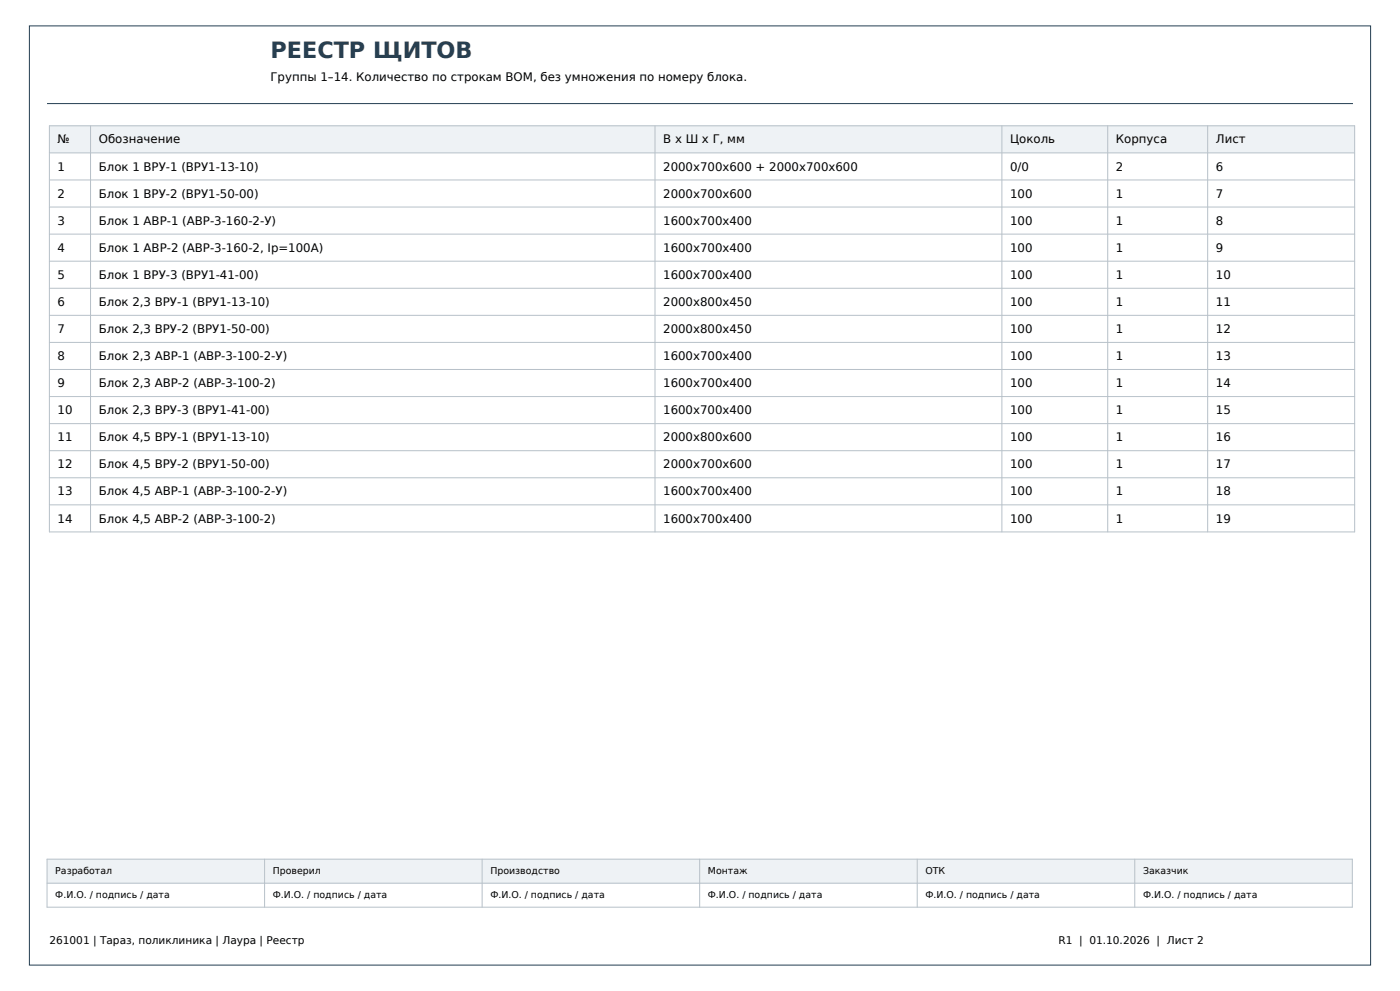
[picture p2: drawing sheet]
<svg xmlns="http://www.w3.org/2000/svg" width="420mm" height="297mm" viewBox="0 0 420 297" stroke-linecap="round" stroke-linejoin="round" font-family="sans-serif">
<defs><g id="words">
<text font-size="6.7" fill="#243e52" x="81.1" y="17.3">РЕЕСТР ЩИТОВ</text>
<g font-size="3.5">
<text x="81.1" y="24.3">Группы 1–14. Количество по строкам BOM, без умножения по номеру блока.</text>
<text x="17.3" y="43">№</text>
<text x="29.6" y="43">Обозначение</text>
<text x="199" y="43">В x Ш x Г, мм</text>
<text x="303" y="43">Цоколь</text>
<text x="334.8" y="43">Корпуса</text>
<text x="364.8" y="43">Лист</text>
<text x="17.3" y="51.1">1</text>
<text x="29.6" y="51.1">Блок 1 ВРУ-1 (ВРУ1-13-10)</text>
<text x="199" y="51.1">2000x700x600 + 2000x700x600</text>
<text x="303" y="51.1">0/0</text>
<text x="334.8" y="51.1">2</text>
<text x="364.8" y="51.1">6</text>
<text x="17.3" y="59.2">2</text>
<text x="29.6" y="59.2">Блок 1 ВРУ-2 (ВРУ1-50-00)</text>
<text x="199" y="59.2">2000x700x600</text>
<text x="303" y="59.2">100</text>
<text x="334.8" y="59.2">1</text>
<text x="364.8" y="59.2">7</text>
<text x="17.3" y="67.3">3</text>
<text x="29.6" y="67.3">Блок 1 АВР-1 (АВР-3-160-2-У)</text>
<text x="199" y="67.3">1600x700x400</text>
<text x="303" y="67.3">100</text>
<text x="334.8" y="67.3">1</text>
<text x="364.8" y="67.3">8</text>
<text x="17.3" y="75.5">4</text>
<text x="29.6" y="75.5">Блок 1 АВР-2 (АВР-3-160-2, Ip=100A)</text>
<text x="199" y="75.5">1600x700x400</text>
<text x="303" y="75.5">100</text>
<text x="334.8" y="75.5">1</text>
<text x="364.8" y="75.5">9</text>
<text x="17.3" y="83.6">5</text>
<text x="29.6" y="83.6">Блок 1 ВРУ-3 (ВРУ1-41-00)</text>
<text x="199" y="83.6">1600x700x400</text>
<text x="303" y="83.6">100</text>
<text x="334.8" y="83.6">1</text>
<text x="364.8" y="83.6">10</text>
<text x="17.3" y="91.7">6</text>
<text x="29.6" y="91.7">Блок 2,3 ВРУ-1 (ВРУ1-13-10)</text>
<text x="199" y="91.7">2000x800x450</text>
<text x="303" y="91.7">100</text>
<text x="334.8" y="91.7">1</text>
<text x="364.8" y="91.7">11</text>
<text x="17.3" y="99.8">7</text>
<text x="29.6" y="99.8">Блок 2,3 ВРУ-2 (ВРУ1-50-00)</text>
<text x="199" y="99.8">2000x800x450</text>
<text x="303" y="99.8">100</text>
<text x="334.8" y="99.8">1</text>
<text x="364.8" y="99.8">12</text>
<text x="17.3" y="107.9">8</text>
<text x="29.6" y="107.9">Блок 2,3 АВР-1 (АВР-3-100-2-У)</text>
<text x="199" y="107.9">1600x700x400</text>
<text x="303" y="107.9">100</text>
<text x="334.8" y="107.9">1</text>
<text x="364.8" y="107.9">13</text>
<text x="17.3" y="116">9</text>
<text x="29.6" y="116">Блок 2,3 АВР-2 (АВР-3-100-2)</text>
<text x="199" y="116">1600x700x400</text>
<text x="303" y="116">100</text>
<text x="334.8" y="116">1</text>
<text x="364.8" y="116">14</text>
<text x="17.3" y="124.1">10</text>
<text x="29.6" y="124.1">Блок 2,3 ВРУ-3 (ВРУ1-41-00)</text>
<text x="199" y="124.1">1600x700x400</text>
<text x="303" y="124.1">100</text>
<text x="334.8" y="124.1">1</text>
<text x="364.8" y="124.1">15</text>
<text x="17.3" y="132.3">11</text>
<text x="29.6" y="132.3">Блок 4,5 ВРУ-1 (ВРУ1-13-10)</text>
<text x="199" y="132.3">2000x800x600</text>
<text x="303" y="132.3">100</text>
<text x="334.8" y="132.3">1</text>
<text x="364.8" y="132.3">16</text>
<text x="17.3" y="140.4">12</text>
<text x="29.6" y="140.4">Блок 4,5 ВРУ-2 (ВРУ1-50-00)</text>
<text x="199" y="140.4">2000x700x600</text>
<text x="303" y="140.4">100</text>
<text x="334.8" y="140.4">1</text>
<text x="364.8" y="140.4">17</text>
<text x="17.3" y="148.5">13</text>
<text x="29.6" y="148.5">Блок 4,5 АВР-1 (АВР-3-100-2-У)</text>
<text x="199" y="148.5">1600x700x400</text>
<text x="303" y="148.5">100</text>
<text x="334.8" y="148.5">1</text>
<text x="364.8" y="148.5">18</text>
<text x="17.3" y="156.6">14</text>
<text x="29.6" y="156.6">Блок 4,5 АВР-2 (АВР-3-100-2)</text>
<text x="199" y="156.6">1600x700x400</text>
<text x="303" y="156.6">100</text>
<text x="334.8" y="156.6">1</text>
<text x="364.8" y="156.6">19</text>
</g>
<g font-size="3.2">
<text x="14.8" y="282.9">261001 | Тараз, поликлиника | Лаура | Реестр</text>
<text x="317.5" y="282.9">R1 | 01.10.2026 | Лист 2</text>
</g>
<g font-size="2.8">
<text x="16.6" y="262.1">Разработал</text>
<text x="81.8" y="262.1">Проверил</text>
<text x="147.1" y="262.1">Производство</text>
<text x="212.4" y="262.1">Монтаж</text>
<text x="277.6" y="262.1">ОТК</text>
<text x="342.9" y="262.1">Заказчик</text>
<text x="16.6" y="269.3">Ф.И.О. / подпись / дата</text>
<text x="81.8" y="269.3">Ф.И.О. / подпись / дата</text>
<text x="147.1" y="269.3">Ф.И.О. / подпись / дата</text>
<text x="212.4" y="269.3">Ф.И.О. / подпись / дата</text>
<text x="277.6" y="269.3">Ф.И.О. / подпись / дата</text>
<text x="342.9" y="269.3">Ф.И.О. / подпись / дата</text>
</g>
</g></defs>
<path d="M8.8 7.8h402.4v281.4h-402.4zM14.1 31h391.8" fill="none" stroke="#243e52" stroke-width=".3"/>
<path d="M14.8 37.7h391.6v8.1h-391.6z" fill-rule="evenodd" fill="#eef2f5"/>
<g fill="none" stroke="#b7c1c9" stroke-width=".3">
<path d="M14.8 37.7h391.6v121.7h-391.6zM27.2 37.7v121.7M196.5 37.7v121.7M300.6 37.7v121.7M332.3 37.7v121.7M362.3 37.7v121.7M14.8 45.8h391.6M14.8 53.9h391.6M14.8 62.1h391.6M14.8 70.2h391.6M14.8 78.3h391.6M14.8 86.4h391.6"/>
<path d="M14.8 94.5h391.6M14.8 102.6h391.6M14.8 110.7h391.6M14.8 118.8h391.6M14.8 127h391.6M14.8 135.1h391.6M14.8 143.2h391.6M14.8 151.3h391.6"/>
</g>
<path d="M14.1 257.5h391.6v7.2h-391.6z" fill-rule="evenodd" fill="#eef2f5"/>
<path d="M14.1 257.5h391.6v14.4h-391.6zM79.4 257.5v14.4M144.6 257.5v14.4M209.9 257.5v14.4M275.2 257.5v14.4M340.4 257.5v14.4M14.1 264.7h391.6" fill="none" stroke="#b7c1c9" stroke-width=".3"/>
<use href="#words"/>
</svg>
